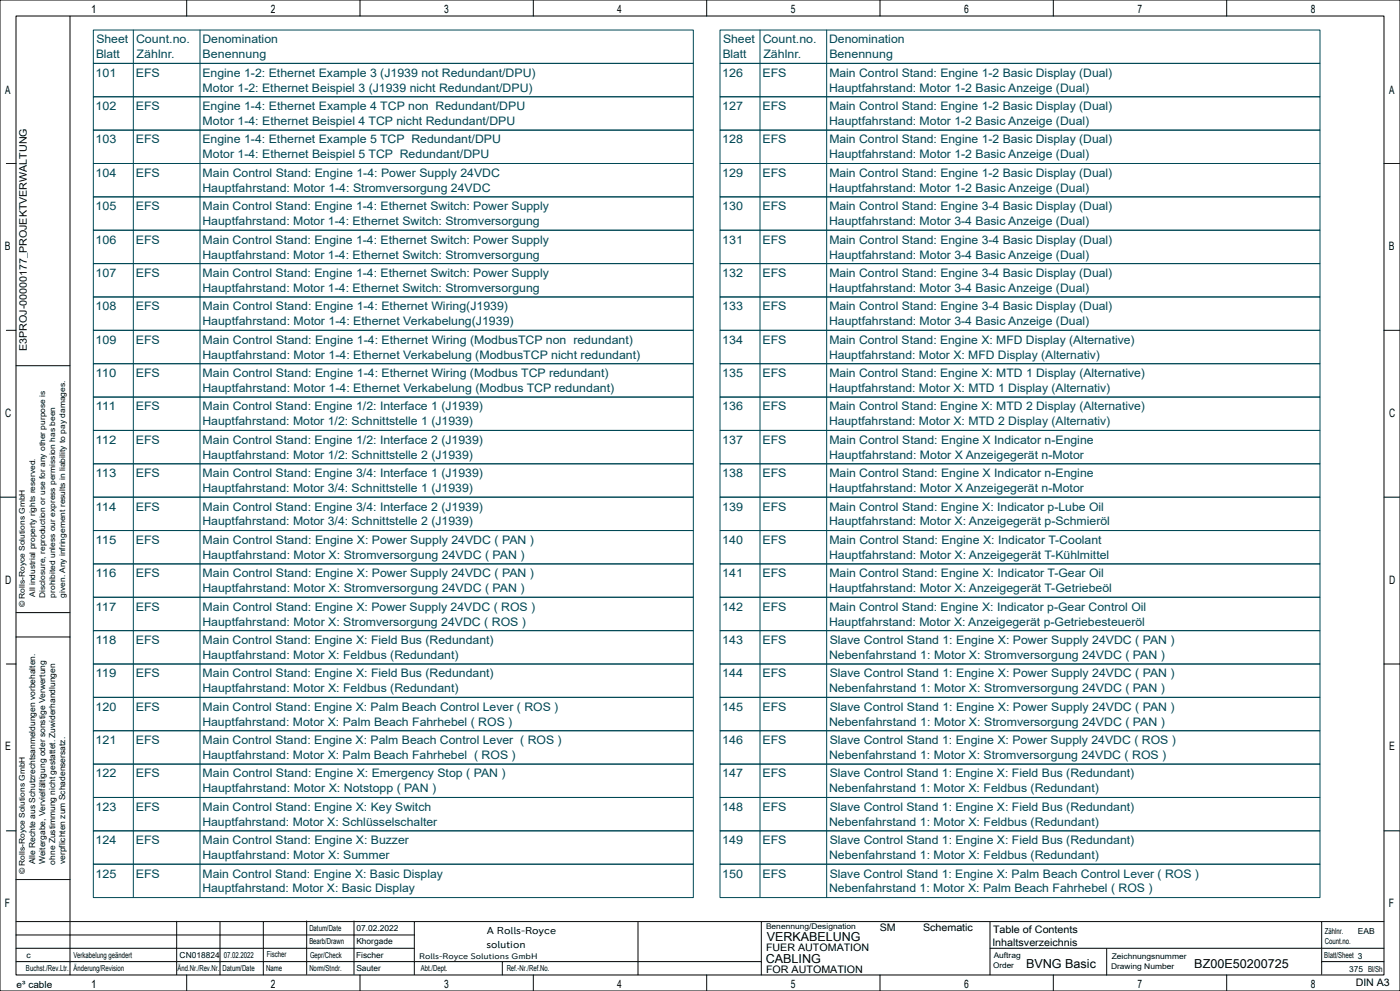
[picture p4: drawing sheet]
<svg xmlns="http://www.w3.org/2000/svg" width="420mm" height="297mm" viewBox="0 0 420 297" stroke-linecap="round" stroke-linejoin="round" font-family="sans-serif">
<defs><g id="words">
<g font-size="3.7">
<text x="230" y="282">VERKABELUNG</text>
<text x="229.7" y="288.5">CABLING</text>
<text x="307.8" y="290">BVNG Basic</text>
<text x="358.3" y="290">BZ00E50200725</text>
</g>
<g font-size="3.5">
<text x="27.3" y="3.8">1</text>
<text x="81.3" y="3.8">2</text>
<text x="133.3" y="3.8">3</text>
<text x="185.1" y="3.8">4</text>
<text x="237.3" y="3.8">5</text>
<text x="289.3" y="3.8">6</text>
<text x="341.3" y="3.8">7</text>
<text x="393.3" y="3.8">8</text>
<text x="1.5" y="28.1">A</text>
<text x="416.7" y="28.1">A</text>
<text x="1.5" y="74.9">B</text>
<text x="416.7" y="74.9">B</text>
<text x="1.6" y="124.9">C</text>
<text x="416.8" y="124.9">C</text>
<text x="1.5" y="174.9">D</text>
<text x="416.7" y="174.9">D</text>
<text x="1.5" y="224.9">E</text>
<text x="416.7" y="224.9">E</text>
<text x="1.5" y="271.9">F</text>
<text x="416.7" y="271.9">F</text>
<text x="27.3" y="296">1</text>
<text x="81.3" y="296">2</text>
<text x="133.3" y="296">3</text>
<text x="185.1" y="296">4</text>
<text x="237.3" y="296">5</text>
<text x="289.3" y="296">6</text>
<text x="341.3" y="296">7</text>
<text x="393.3" y="296">8</text>
</g>
<g font-size="3.5" fill="#004855">
<text x="28.8" y="17.5">Blatt</text>
<text x="28.9" y="13">Sheet</text>
<text x="40.8" y="13">Count.no.</text>
<text x="41" y="17.5">Zählnr.</text>
<text x="60.7" y="13">Denomination</text>
<text x="60.8" y="17.5">Benennung</text>
<text x="216.8" y="17.5">Blatt</text>
<text x="216.9" y="13">Sheet</text>
<text x="228.8" y="13">Count.no.</text>
<text x="229" y="17.5">Zählnr.</text>
<text x="248.7" y="13">Denomination</text>
<text x="248.8" y="17.5">Benennung</text>
<text x="28.6" y="23">101</text>
<text x="40.7" y="23">EFS</text>
<text x="60.7" y="23">Engine 1-2: Ethernet Example 3 (J1939 not Redundant/DPU)</text>
<text x="216.6" y="23">126</text>
<text x="228.7" y="23">EFS</text>
<text x="248.8" y="23">Main Control Stand: Engine 1-2 Basic Display (Dual)</text>
<text x="60.8" y="27.5">Motor 1-2: Ethernet Beispiel 3 (J1939 nicht Redundant/DPU)</text>
<text x="248.7" y="27.5">Hauptfahrstand: Motor 1-2 Basic Anzeige (Dual)</text>
<text x="28.6" y="33">102</text>
<text x="40.7" y="33">EFS</text>
<text x="60.7" y="33">Engine 1-4: Ethernet Example 4 TCP non Redundant/DPU</text>
<text x="216.6" y="33">127</text>
<text x="228.7" y="33">EFS</text>
<text x="248.8" y="33">Main Control Stand: Engine 1-2 Basic Display (Dual)</text>
<text x="60.8" y="37.5">Motor 1-4: Ethernet Beispiel 4 TCP nicht Redundant/DPU</text>
<text x="248.7" y="37.5">Hauptfahrstand: Motor 1-2 Basic Anzeige (Dual)</text>
<text x="28.6" y="43">103</text>
<text x="40.7" y="43">EFS</text>
<text x="60.7" y="43">Engine 1-4: Ethernet Example 5 TCP Redundant/DPU</text>
<text x="60.8" y="47.5">Motor 1-4: Ethernet Beispiel 5 TCP Redundant/DPU</text>
<text x="216.6" y="43">128</text>
<text x="228.7" y="43">EFS</text>
<text x="248.7" y="47.5">Hauptfahrstand: Motor 1-2 Basic Anzeige (Dual)</text>
<text x="248.8" y="43">Main Control Stand: Engine 1-2 Basic Display (Dual)</text>
<text x="28.6" y="53">104</text>
<text x="40.7" y="53">EFS</text>
<text x="60.8" y="53">Main Control Stand: Engine 1-4: Power Supply 24VDC</text>
<text x="216.6" y="53">129</text>
<text x="228.7" y="53">EFS</text>
<text x="248.8" y="53">Main Control Stand: Engine 1-2 Basic Display (Dual)</text>
<text x="60.7" y="57.5">Hauptfahrstand: Motor 1-4: Stromversorgung 24VDC</text>
<text x="248.7" y="57.5">Hauptfahrstand: Motor 1-2 Basic Anzeige (Dual)</text>
<text x="28.6" y="63">105</text>
<text x="40.7" y="63">EFS</text>
<text x="60.8" y="63">Main Control Stand: Engine 1-4: Ethernet Switch: Power Supply</text>
<text x="216.6" y="63">130</text>
<text x="228.7" y="63">EFS</text>
<text x="248.8" y="63">Main Control Stand: Engine 3-4 Basic Display (Dual)</text>
<text x="60.7" y="67.5">Hauptfahrstand: Motor 1-4: Ethernet Switch: Stromversorgung</text>
<text x="248.7" y="67.5">Hauptfahrstand: Motor 3-4 Basic Anzeige (Dual)</text>
<text x="28.6" y="73">106</text>
<text x="40.7" y="73">EFS</text>
<text x="60.7" y="77.5">Hauptfahrstand: Motor 1-4: Ethernet Switch: Stromversorgung</text>
<text x="60.8" y="73">Main Control Stand: Engine 1-4: Ethernet Switch: Power Supply</text>
<text x="216.6" y="73">131</text>
<text x="228.7" y="73">EFS</text>
<text x="248.7" y="77.5">Hauptfahrstand: Motor 3-4 Basic Anzeige (Dual)</text>
<text x="248.8" y="73">Main Control Stand: Engine 3-4 Basic Display (Dual)</text>
<text x="28.6" y="83">107</text>
<text x="40.7" y="83">EFS</text>
<text x="60.8" y="83">Main Control Stand: Engine 1-4: Ethernet Switch: Power Supply</text>
<text x="216.6" y="83">132</text>
<text x="228.7" y="83">EFS</text>
<text x="248.8" y="83">Main Control Stand: Engine 3-4 Basic Display (Dual)</text>
<text x="60.7" y="87.5">Hauptfahrstand: Motor 1-4: Ethernet Switch: Stromversorgung</text>
<text x="248.7" y="87.5">Hauptfahrstand: Motor 3-4 Basic Anzeige (Dual)</text>
<text x="28.6" y="93">108</text>
<text x="40.7" y="93">EFS</text>
<text x="60.8" y="93">Main Control Stand: Engine 1-4: Ethernet Wiring(J1939)</text>
<text x="216.6" y="93">133</text>
<text x="228.7" y="93">EFS</text>
<text x="248.8" y="93">Main Control Stand: Engine 3-4 Basic Display (Dual)</text>
<text x="60.7" y="97.5">Hauptfahrstand: Motor 1-4: Ethernet Verkabelung(J1939)</text>
<text x="248.7" y="97.5">Hauptfahrstand: Motor 3-4 Basic Anzeige (Dual)</text>
<text x="28.6" y="103">109</text>
<text x="40.7" y="103">EFS</text>
<text x="60.7" y="107.5">Hauptfahrstand: Motor 1-4: Ethernet Verkabelung (ModbusTCP nicht redundant)</text>
<text x="60.8" y="103">Main Control Stand: Engine 1-4: Ethernet Wiring (ModbusTCP non redundant)</text>
<text x="216.6" y="103">134</text>
<text x="228.7" y="103">EFS</text>
<text x="248.7" y="107.5">Hauptfahrstand: Motor X: MFD Display (Alternativ)</text>
<text x="248.8" y="103">Main Control Stand: Engine X: MFD Display (Alternative)</text>
<text x="28.6" y="113">110</text>
<text x="40.7" y="113">EFS</text>
<text x="60.8" y="113">Main Control Stand: Engine 1-4: Ethernet Wiring (Modbus TCP redundant)</text>
<text x="216.6" y="113">135</text>
<text x="228.7" y="113">EFS</text>
<text x="248.8" y="113">Main Control Stand: Engine X: MTD 1 Display (Alternative)</text>
<text x="60.7" y="117.5">Hauptfahrstand: Motor 1-4: Ethernet Verkabelung (Modbus TCP redundant)</text>
<text x="248.7" y="117.5">Hauptfahrstand: Motor X: MTD 1 Display (Alternativ)</text>
<text x="28.6" y="123">111</text>
<text x="40.7" y="123">EFS</text>
<text x="60.8" y="123">Main Control Stand: Engine 1/2: Interface 1 (J1939)</text>
<text x="216.6" y="123">136</text>
<text x="228.7" y="123">EFS</text>
<text x="248.8" y="123">Main Control Stand: Engine X: MTD 2 Display (Alternative)</text>
<text x="60.7" y="127.5">Hauptfahrstand: Motor 1/2: Schnittstelle 1 (J1939)</text>
<text x="248.7" y="127.5">Hauptfahrstand: Motor X: MTD 2 Display (Alternativ)</text>
<text x="28.6" y="133">112</text>
<text x="40.7" y="133">EFS</text>
<text x="60.7" y="137.5">Hauptfahrstand: Motor 1/2: Schnittstelle 2 (J1939)</text>
<text x="60.8" y="133">Main Control Stand: Engine 1/2: Interface 2 (J1939)</text>
<text x="216.6" y="133">137</text>
<text x="228.7" y="133">EFS</text>
<text x="248.7" y="137.5">Hauptfahrstand: Motor X Anzeigegerät n-Motor</text>
<text x="248.8" y="133">Main Control Stand: Engine X Indicator n-Engine</text>
<text x="28.6" y="143">113</text>
<text x="40.7" y="143">EFS</text>
<text x="60.8" y="143">Main Control Stand: Engine 3/4: Interface 1 (J1939)</text>
<text x="216.6" y="143">138</text>
<text x="228.7" y="143">EFS</text>
<text x="248.8" y="143">Main Control Stand: Engine X Indicator n-Engine</text>
<text x="60.7" y="147.5">Hauptfahrstand: Motor 3/4: Schnittstelle 1 (J1939)</text>
<text x="248.7" y="147.5">Hauptfahrstand: Motor X Anzeigegerät n-Motor</text>
<text x="28.6" y="153">114</text>
<text x="40.7" y="153">EFS</text>
<text x="60.8" y="153">Main Control Stand: Engine 3/4: Interface 2 (J1939)</text>
<text x="216.6" y="153">139</text>
<text x="228.7" y="153">EFS</text>
<text x="248.8" y="153">Main Control Stand: Engine X: Indicator p-Lube Oil</text>
<text x="60.7" y="157.5">Hauptfahrstand: Motor 3/4: Schnittstelle 2 (J1939)</text>
<text x="248.7" y="157.5">Hauptfahrstand: Motor X: Anzeigegerät p-Schmieröl</text>
<text x="28.6" y="163">115</text>
<text x="40.7" y="163">EFS</text>
<text x="60.7" y="167.5">Hauptfahrstand: Motor X: Stromversorgung 24VDC ( PAN )</text>
<text x="60.8" y="163">Main Control Stand: Engine X: Power Supply 24VDC ( PAN )</text>
<text x="216.6" y="163">140</text>
<text x="228.7" y="163">EFS</text>
<text x="248.7" y="167.5">Hauptfahrstand: Motor X: Anzeigegerät T-Kühlmittel</text>
<text x="248.8" y="163">Main Control Stand: Engine X: Indicator T-Coolant</text>
<text x="28.6" y="173">116</text>
<text x="40.7" y="173">EFS</text>
<text x="60.8" y="173">Main Control Stand: Engine X: Power Supply 24VDC ( PAN )</text>
<text x="216.6" y="173">141</text>
<text x="228.7" y="173">EFS</text>
<text x="248.8" y="173">Main Control Stand: Engine X: Indicator T-Gear Oil</text>
<text x="60.7" y="177.5">Hauptfahrstand: Motor X: Stromversorgung 24VDC ( PAN )</text>
<text x="248.7" y="177.5">Hauptfahrstand: Motor X: Anzeigegerät T-Getriebeöl</text>
<text x="28.6" y="183">117</text>
<text x="40.7" y="183">EFS</text>
<text x="60.8" y="183">Main Control Stand: Engine X: Power Supply 24VDC ( ROS )</text>
<text x="216.6" y="183">142</text>
<text x="228.7" y="183">EFS</text>
<text x="248.8" y="183">Main Control Stand: Engine X: Indicator p-Gear Control Oil</text>
<text x="60.7" y="187.5">Hauptfahrstand: Motor X: Stromversorgung 24VDC ( ROS )</text>
<text x="248.7" y="187.5">Hauptfahrstand: Motor X: Anzeigegerät p-Getriebesteueröl</text>
<text x="28.6" y="193">118</text>
<text x="40.7" y="193">EFS</text>
<text x="60.7" y="197.5">Hauptfahrstand: Motor X: Feldbus (Redundant)</text>
<text x="60.8" y="193">Main Control Stand: Engine X: Field Bus (Redundant)</text>
<text x="216.6" y="193">143</text>
<text x="228.7" y="193">EFS</text>
<text x="248.7" y="197.5">Nebenfahrstand 1: Motor X: Stromversorgung 24VDC ( PAN )</text>
<text x="248.9" y="193">Slave Control Stand 1: Engine X: Power Supply 24VDC ( PAN )</text>
<text x="28.6" y="203">119</text>
<text x="40.7" y="203">EFS</text>
<text x="60.8" y="203">Main Control Stand: Engine X: Field Bus (Redundant)</text>
<text x="216.6" y="203">144</text>
<text x="228.7" y="203">EFS</text>
<text x="248.9" y="203">Slave Control Stand 1: Engine X: Power Supply 24VDC ( PAN )</text>
<text x="60.7" y="207.5">Hauptfahrstand: Motor X: Feldbus (Redundant)</text>
<text x="248.7" y="207.5">Nebenfahrstand 1: Motor X: Stromversorgung 24VDC ( PAN )</text>
<text x="28.6" y="213">120</text>
<text x="40.7" y="213">EFS</text>
<text x="60.8" y="213">Main Control Stand: Engine X: Palm Beach Control Lever ( ROS )</text>
<text x="216.6" y="213">145</text>
<text x="228.7" y="213">EFS</text>
<text x="248.9" y="213">Slave Control Stand 1: Engine X: Power Supply 24VDC ( PAN )</text>
<text x="60.7" y="217.5">Hauptfahrstand: Motor X: Palm Beach Fahrhebel ( ROS )</text>
<text x="248.7" y="217.5">Nebenfahrstand 1: Motor X: Stromversorgung 24VDC ( PAN )</text>
<text x="28.6" y="223">121</text>
<text x="40.7" y="223">EFS</text>
<text x="60.7" y="227.5">Hauptfahrstand: Motor X: Palm Beach Fahrhebel ( ROS )</text>
<text x="60.8" y="223">Main Control Stand: Engine X: Palm Beach Control Lever ( ROS )</text>
<text x="216.6" y="223">146</text>
<text x="228.7" y="223">EFS</text>
<text x="248.7" y="227.5">Nebenfahrstand 1: Motor X: Stromversorgung 24VDC ( ROS )</text>
<text x="248.9" y="223">Slave Control Stand 1: Engine X: Power Supply 24VDC ( ROS )</text>
<text x="28.6" y="233">122</text>
<text x="40.7" y="233">EFS</text>
<text x="60.8" y="233">Main Control Stand: Engine X: Emergency Stop ( PAN )</text>
<text x="216.6" y="233">147</text>
<text x="228.7" y="233">EFS</text>
<text x="248.9" y="233">Slave Control Stand 1: Engine X: Field Bus (Redundant)</text>
<text x="60.7" y="237.5">Hauptfahrstand: Motor X: Notstopp ( PAN )</text>
<text x="248.7" y="237.5">Nebenfahrstand 1: Motor X: Feldbus (Redundant)</text>
<text x="28.6" y="243">123</text>
<text x="40.7" y="243">EFS</text>
<text x="60.8" y="243">Main Control Stand: Engine X: Key Switch</text>
<text x="216.6" y="243">148</text>
<text x="228.7" y="243">EFS</text>
<text x="248.9" y="243">Slave Control Stand 1: Engine X: Field Bus (Redundant)</text>
<text x="60.7" y="247.5">Hauptfahrstand: Motor X: Schlüsselschalter</text>
<text x="248.7" y="247.5">Nebenfahrstand 1: Motor X: Feldbus (Redundant)</text>
<text x="28.6" y="253">124</text>
<text x="40.7" y="253">EFS</text>
<text x="60.7" y="257.5">Hauptfahrstand: Motor X: Summer</text>
<text x="60.8" y="253">Main Control Stand: Engine X: Buzzer</text>
<text x="216.6" y="253">149</text>
<text x="228.7" y="253">EFS</text>
<text x="248.7" y="257.5">Nebenfahrstand 1: Motor X: Feldbus (Redundant)</text>
<text x="248.9" y="253">Slave Control Stand 1: Engine X: Field Bus (Redundant)</text>
<text x="28.6" y="263">125</text>
<text x="40.7" y="263">EFS</text>
<text x="60.8" y="263">Main Control Stand: Engine X: Basic Display</text>
<text x="216.6" y="263">150</text>
<text x="228.7" y="263">EFS</text>
<text x="248.9" y="263">Slave Control Stand 1: Engine X: Palm Beach Control Lever ( ROS )</text>
<text x="60.7" y="267.5">Hauptfahrstand: Motor X: Basic Display</text>
<text x="248.7" y="267.5">Nebenfahrstand 1: Motor X: Palm Beach Fahrhebel ( ROS )</text>
</g>
<g font-size="3.1">
<text x="8" y="105.2" transform="rotate(-90 8 105.2)">E3PROJ-00000177_PROJEKTVERWALTUNG</text>
<text x="263.9" y="279">SM</text>
<text x="276.9" y="279">Schematic</text>
<text x="297.9" y="279.5">Table of Contents</text>
<text x="229.8" y="285">FUER AUTOMATION</text>
<text x="297.7" y="283.4">Inhaltsverzeichnis</text>
<text x="229.8" y="291.5">FOR AUTOMATION</text>
<text x="406.7" y="295.5">DIN A3</text>
</g>
<g font-size="3">
<text x="146" y="280">A Rolls-Royce</text>
<text x="145.9" y="284">solution</text>
</g>
<text font-size="2.9" x="5" y="296">e³ cable</text>
<g font-size="2.5">
<text x="10.5" y="259" transform="rotate(-90 10.5 259)">Alle Rechte aus Schutzrechtsanmeldungen vorbehalten.</text>
<text x="13.5" y="259" transform="rotate(-90 13.5 259)">Weitergabe, Vervielfältigung oder sonstige Verwertung</text>
<text x="16.6" y="259.1" transform="rotate(-90 16.6 259.1)">ohne Zustimmung nicht gestattet. Zuwiderhandlungen</text>
<text x="19.6" y="259" transform="rotate(-90 19.6 259)">verpflichten zum Schadensersatz.</text>
<text x="92.8" y="279">Datum/Date</text>
<text x="106.9" y="279">07.02.2022</text>
<text x="397.5" y="280">Zählnr.</text>
<text x="407.3" y="280">EAB</text>
<text x="7.9" y="287">c</text>
<text x="22" y="287">Verkabelung geändert</text>
<text x="53.9" y="287">CN018824</text>
<text x="67.1" y="287">07.02.2022</text>
<text x="80" y="286.8">Fischer</text>
<text x="92.8" y="283">Bearb/Drawn</text>
<text x="93" y="287">Gepr/Check</text>
<text x="106.8" y="287">Fischer</text>
<text x="106.9" y="283">Khorgade</text>
<text x="397.3" y="287.3">Blatt/Sheet 3</text>
<text x="397.4" y="283">Count.no.</text>
<text x="7.8" y="291">Buchst./Rev.Ltr.</text>
<text x="22" y="291">Änderung/Revision</text>
<text x="53.3" y="291">Änd.Nr./Rev.Nr.</text>
<text x="66.8" y="291">Datum/Date</text>
<text x="79.8" y="291">Name</text>
<text x="92.8" y="291">Norm/Stndr.</text>
<text x="106.9" y="291">Sauter</text>
<text x="126.2" y="291">Abt./Dept.</text>
<text x="152" y="291">Ref.-Nr./Ref.No.</text>
<text x="404.7" y="291.2">375 Bl/Sh</text>
</g>
<text font-size="2.4" x="125.8" y="287.5">Rolls-Royce Solutions GmbH</text>
<g font-size="2.3">
<text x="10.5" y="178.9" transform="rotate(-90 10.5 178.9)">All industrial property rights reserved.</text>
<text x="13.5" y="179.2" transform="rotate(-90 13.5 179.2)">Disclosure, reproduction or use for any other purpose is</text>
<text x="16.6" y="179.1" transform="rotate(-90 16.6 179.1)">prohibited unless our express permission has been</text>
<text x="19.6" y="179.1" transform="rotate(-90 19.6 179.1)">given. Any infringement results in liability to pay damages.</text>
<text x="7.5" y="182" transform="rotate(-90 7.5 182)">© Rolls-Royce Solutions GmbH</text>
<text x="7.5" y="262" transform="rotate(-90 7.5 262)">© Rolls-Royce Solutions GmbH</text>
<text x="229.8" y="278.5">Benennung/Designation</text>
<text x="298.1" y="287">Auftrag</text>
<text x="333.5" y="287.5">Zeichnungsnummer</text>
<text x="297.9" y="290">Order</text>
<text x="333.3" y="290.5">Drawing Number</text>
</g>
</g></defs>
<g fill="none" stroke="#000" stroke-width=".3">
<path d="M0 0h420v297h-420zM4.8 4.8h410.4v287.4h-410.4zM21 4.8v287.4M56 0v4.8M108 0v4.8M160 0v4.8M212 0v4.8M264 0v4.8M316 0v4.8M368 0v4.8M1.9 49h2.9M415.2 49h4.8"/>
<path d="M1.9 99h2.9M415.2 99h4.8M4.8 109.6h16.2M0 149h4.8M415.2 149h4.7M1.9 199h2.9M4.8 190.9h16.2M4.8 183.6h16.2M415.2 199h4.8M1.9 249h2.9M415.2 249h4.8M4.8 263.6h16.2"/>
<path d="M4.8 276.2h410.4M53 276.1v16M66 276.2v16M79 276.2v16M92 276v16M106.2 276v16M124.3 276.2v15.9M191.4 276.2v16M228.4 276.2v16M297 276.2v16M396.5 276.2v15.8M4.8 284.2h119.4"/>
<path d="M4.8 288.2h223.6M4.8 280.2h119.4M56 292.2v4.8M108 292.2v4.8M150.7 288.2v4M160 292.2v4.8M212 292.2v4.8M264 292.2v4.8M297 284.2h118.2M316 292.2v4.8M332 284.3v8M368 292.2v4.8"/>
<path d="M396.5 288.2h18.7"/>
</g>
<g fill="none" stroke="#004855" stroke-width=".3">
<path d="M28 9h180v10h-180zM28 19h180v10h-180zM40 9v260M60 9v260M216 9h180v10h-180zM216 19h180v10h-180zM228 9v260M248 9v260M28 29h180v10h-180zM28 39h180v10h-180zM216 29h180v10h-180zM216 39h180v10h-180z"/>
<path d="M28 49h180v10h-180zM28 59h180v10h-180zM216 49h180v10h-180zM216 59h180v10h-180zM28 69h180v10h-180zM28 79h180v10h-180zM216 69h180v10h-180zM216 79h180v10h-180zM28 89h180v10h-180zM28 99h180v10h-180zM216 89h180v10h-180zM216 99h180v10h-180z"/>
<path d="M28 109h180v10h-180zM28 119h180v10h-180zM216 109h180v10h-180zM216 119h180v10h-180zM28 129h180v10h-180zM28 139h180v10h-180zM216 129h180v10h-180zM216 139h180v10h-180zM28 149h180v10h-180zM28 159h180v10h-180zM216 149h180v10h-180zM216 159h180v10h-180z"/>
<path d="M28 169h180v10h-180zM28 179h180v10h-180zM216 169h180v10h-180zM216 179h180v10h-180zM28 189h180v10h-180zM28 199h180v10h-180zM216 189h180v10h-180zM216 199h180v10h-180zM28 209h180v10h-180zM28 219h180v10h-180zM216 209h180v10h-180zM216 219h180v10h-180z"/>
<path d="M28 229h180v10h-180zM28 239h180v10h-180zM216 229h180v10h-180zM216 239h180v10h-180zM28 249h180v10h-180zM28 259h180v10h-180zM216 249h180v10h-180zM216 259h180v10h-180z"/>
</g>
<use href="#words"/>
</svg>
